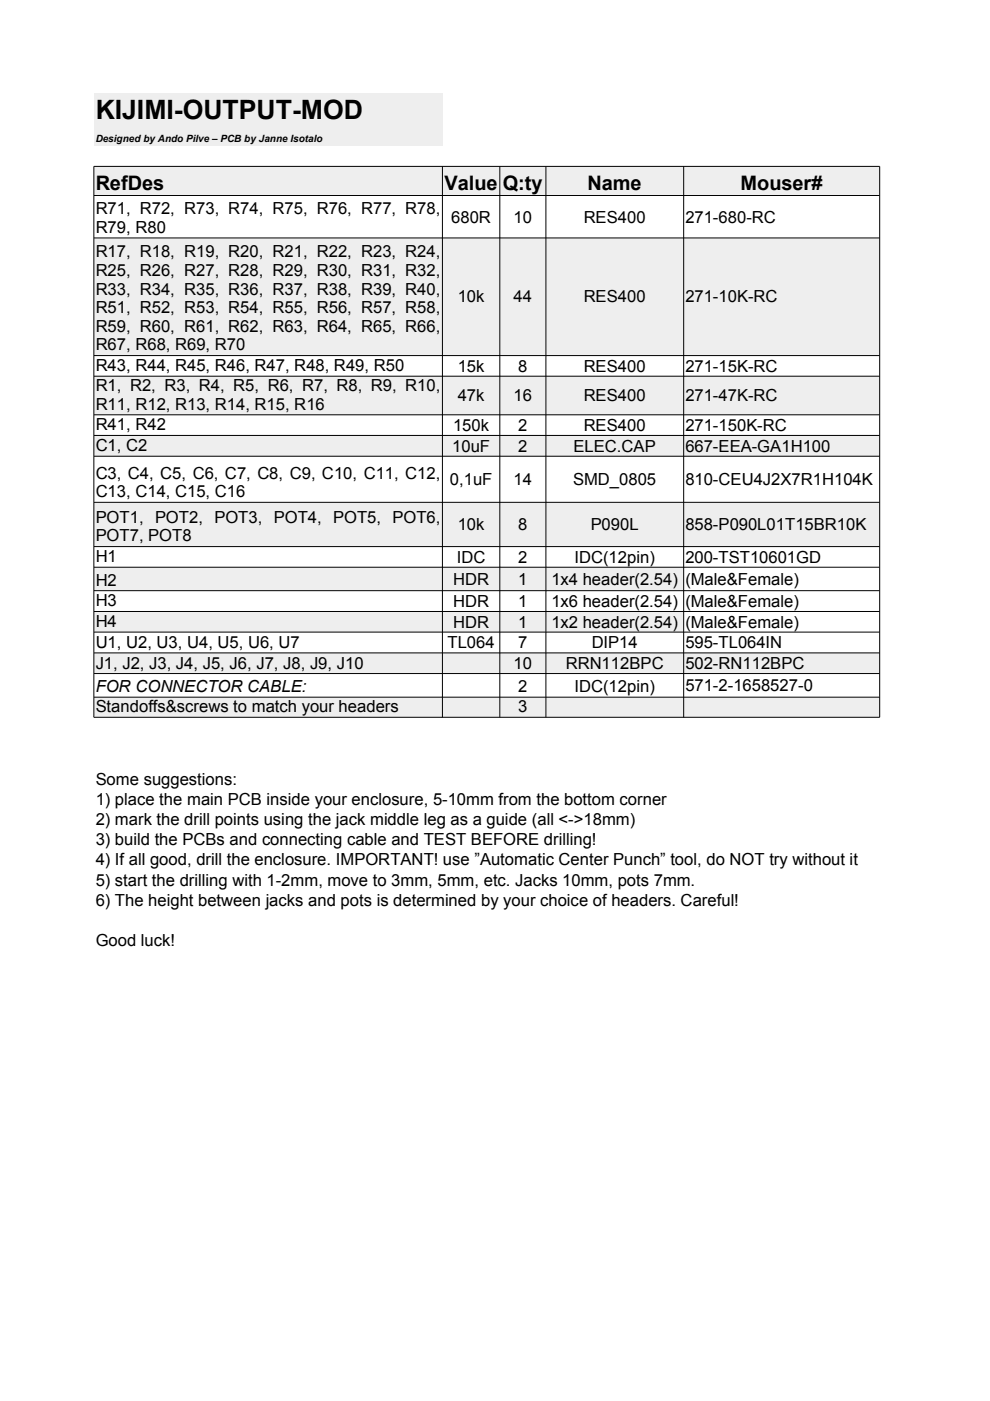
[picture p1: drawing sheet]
<svg xmlns="http://www.w3.org/2000/svg" width="210mm" height="297mm" viewBox="0 0 210 297" stroke-linecap="round" stroke-linejoin="round" font-family="sans-serif">
<defs><g id="words">
<text font-size="5.6" x="20.3" y="25.2">KIJIMI-OUTPUT-MOD</text>
<g font-size="4.2">
<text x="20.3" y="40.3">RefDes</text>
<text x="94.3" y="40.3">Value</text>
<text x="106.6" y="40.3">Q:ty</text>
<text x="124.6" y="40.3">Name</text>
<text x="157" y="40.3">Mouser#</text>
</g>
<g font-size="3.5">
<text x="20.3" y="45.4">R71, R72, R73, R74, R75, R76, R77, R78,</text>
<text x="95.7" y="47.2">680R</text>
<text x="108.9" y="47.2">10</text>
<text x="123.8" y="47.2">RES400</text>
<text x="145.3" y="47.2">271-680-RC</text>
<text x="20.3" y="49.4">R79, R80</text>
<text x="20.3" y="54.5">R17, R18, R19, R20, R21, R22, R23, R24,</text>
<text x="20.3" y="58.5">R25, R26, R27, R28, R29, R30, R31, R32,</text>
<text x="20.3" y="62.4">R33, R34, R35, R36, R37, R38, R39, R40,</text>
<text x="97" y="64.1">10k</text>
<text x="108.9" y="64.1">44</text>
<text x="123.8" y="64.1">RES400</text>
<text x="145.3" y="64.1">271-10K-RC</text>
<text x="20.3" y="66.4">R51, R52, R53, R54, R55, R56, R57, R58,</text>
<text x="20.3" y="70.3">R59, R60, R61, R62, R63, R64, R65, R66,</text>
<text x="20.3" y="74.3">R67, R68, R69, R70</text>
<text x="20.3" y="78.7">R43, R44, R45, R46, R47, R48, R49, R50</text>
<text x="20.3" y="82.9">R1, R2, R3, R4, R5, R6, R7, R8, R9, R10,</text>
<text x="97" y="78.8">15k</text>
<text x="109.9" y="78.8">8</text>
<text x="123.8" y="78.8">RES400</text>
<text x="145.3" y="78.8">271-15K-RC</text>
<text x="20.3" y="86.9">R11, R12, R13, R14, R15, R16</text>
<text x="97" y="85.1">47k</text>
<text x="108.9" y="85.1">16</text>
<text x="123.8" y="85.1">RES400</text>
<text x="145.3" y="85.1">271-47K-RC</text>
<text x="20.3" y="91.3">R41, R42</text>
<text x="20.3" y="95.6">C1, C2</text>
<text x="95.9" y="95.8">10uF</text>
<text x="96.1" y="91.4">150k</text>
<text x="109.9" y="91.4">2</text>
<text x="109.9" y="95.8">2</text>
<text x="121.6" y="95.8">ELEC.CAP</text>
<text x="123.8" y="91.4">RES400</text>
<text x="145.3" y="91.4">271-150K-RC</text>
<text x="145.3" y="95.8">667-EEA-GA1H100</text>
<text x="20.3" y="101.5">C3, C4, C5, C6, C7, C8, C9, C10, C11, C12,</text>
<text x="20.3" y="105.4">C13, C14, C15, C16</text>
<text x="95.4" y="102.8">0,1uF</text>
<text x="108.9" y="102.8">14</text>
<text x="121.5" y="102.8">SMD_0805</text>
<text x="145.3" y="102.8">810-CEU4J2X7R1H104K</text>
<text x="20.3" y="110.8">POT1, POT2, POT3, POT4, POT5, POT6,</text>
<text x="97" y="112.4">10k</text>
<text x="109.9" y="112.4">8</text>
<text x="125.2" y="112.4">P090L</text>
<text x="145.3" y="112.4">858-P090L01T15BR10K</text>
<text x="20.3" y="119.2">H1</text>
<text x="20.3" y="114.8">POT7, POT8</text>
<text x="96.9" y="119.3">IDC</text>
<text x="109.9" y="119.3">2</text>
<text x="121.8" y="119.3">IDC(12pin)</text>
<text x="145.3" y="119.3">200-TST10601GD</text>
<text x="20.3" y="124.2">H2</text>
<text x="96.1" y="124">HDR</text>
<text x="109.9" y="124">1</text>
<text x="116.9" y="124">1x4 header(2.54)</text>
<text x="145.3" y="124">(Male&amp;Female)</text>
<text x="20.3" y="128.6">H3</text>
<text x="96.1" y="128.7">HDR</text>
<text x="109.9" y="128.7">1</text>
<text x="116.9" y="128.7">1x6 header(2.54)</text>
<text x="145.3" y="128.7">(Male&amp;Female)</text>
<text x="20.3" y="133">H4</text>
<text x="20.3" y="137.3">U1, U2, U3, U4, U5, U6, U7</text>
<text x="94.9" y="137.3">TL064</text>
<text x="96.1" y="133.1">HDR</text>
<text x="109.9" y="133.1">1</text>
<text x="109.9" y="137.3">7</text>
<text x="116.9" y="133.1">1x2 header(2.54)</text>
<text x="125.4" y="137.3">DIP14</text>
<text x="145.3" y="133.1">(Male&amp;Female)</text>
<text x="145.3" y="137.5">595-TL064IN</text>
<text x="20.3" y="141.7">J1, J2, J3, J4, J5, J6, J7, J8, J9, J10</text>
<text x="108.9" y="141.7">10</text>
<text x="119.9" y="141.7">RRN112BPC</text>
<text x="145.3" y="141.7">502-RN112BPC</text>
<text x="20.3" y="146.7">FOR CONNECTOR CABLE:</text>
<text x="109.9" y="146.7">2</text>
<text x="121.8" y="146.7">IDC(12pin)</text>
<text x="145.3" y="146.5">571-2-1658527-0</text>
<text x="20.3" y="151">Standoffs&amp;screws to match your headers</text>
<text x="109.9" y="151">3</text>
<text x="20.3" y="166.4">Some suggestions:</text>
<text x="20.3" y="170.6">1) place the main PCB inside your enclosure, 5-10mm from the bottom corner</text>
<text x="20.3" y="174.9">2) mark the drill points using the jack middle leg as a guide (all &lt;-&gt;18mm)</text>
<text x="20.3" y="179.2">3) build the PCBs and connecting cable and TEST BEFORE drilling!</text>
<text x="20.3" y="183.5">4) If all good, drill the enclosure. IMPORTANT! use ”Automatic Center Punch” tool, do NOT try without it</text>
<text x="20.3" y="187.8">5) start the drilling with 1-2mm, move to 3mm, 5mm, etc. Jacks 10mm, pots 7mm.</text>
<text x="20.3" y="192.1">6) The height between jacks and pots is determined by your choice of headers. Careful!</text>
<text x="20.3" y="200.6">Good luck!</text>
</g>
<text font-size="2.1" x="20.3" y="30.2">Designed by Ando Pilve – PCB by Janne Isotalo</text>
</g></defs>
<g fill="#eee">
<path d="M19.9 19.9h73.9v11.1h-73.9z" fill-rule="evenodd"/>
<path d="M19.9 35.3h166.6v6.2h-166.6z" fill-rule="evenodd"/>
</g>
<path d="M145 41.5h41.5v8.9h-41.5z" fill-rule="evenodd" fill="#fff"/>
<g fill="#eee">
<path d="M19.9 50.4h166.6v25h-166.6z" fill-rule="evenodd"/>
<path d="M19.9 79.8h166.6v8.1h-166.6z" fill-rule="evenodd"/>
<path d="M19.9 92.3h166.6v4.4h-166.6z" fill-rule="evenodd"/>
<path d="M19.9 106.5h166.6v9.4h-166.6z" fill-rule="evenodd"/>
<path d="M19.9 120.3h125v4.9h-125z" fill-rule="evenodd"/>
<path d="M19.9 129.6h125v4.4h-125z" fill-rule="evenodd"/>
<path d="M19.9 138.4h166.6v4.4h-166.6z" fill-rule="evenodd"/>
</g>
<path d="M19.9 142.8h166.6v5h-166.6z" fill-rule="evenodd" fill="#fff"/>
<path d="M19.9 147.8h166.6v4.2h-166.6z" fill-rule="evenodd" fill="#eee"/>
<g fill="none" stroke="#000" stroke-width=".21">
<path d="M19.9 35.3h166.6v116.8h-166.6zM93.8 35.3v116.8M106 35.3v116.8M115.7 35.3v116.8M145 35.3v116.8M19.9 41.5h166.6M19.9 50.4h166.6M19.9 75.4h166.6M19.9 79.8h166.6M19.9 87.9h166.6M19.9 92.3h166.6M19.9 96.7h166.6"/>
<path d="M19.9 106.5h166.6M19.9 115.9h166.6M19.9 120.3h166.6M19.9 125.2h166.6M19.9 129.6h166.6M19.9 134h166.6M19.9 138.4h166.6M19.9 142.8h166.6M19.9 147.8h166.6"/>
</g>
<use href="#words"/>
</svg>
